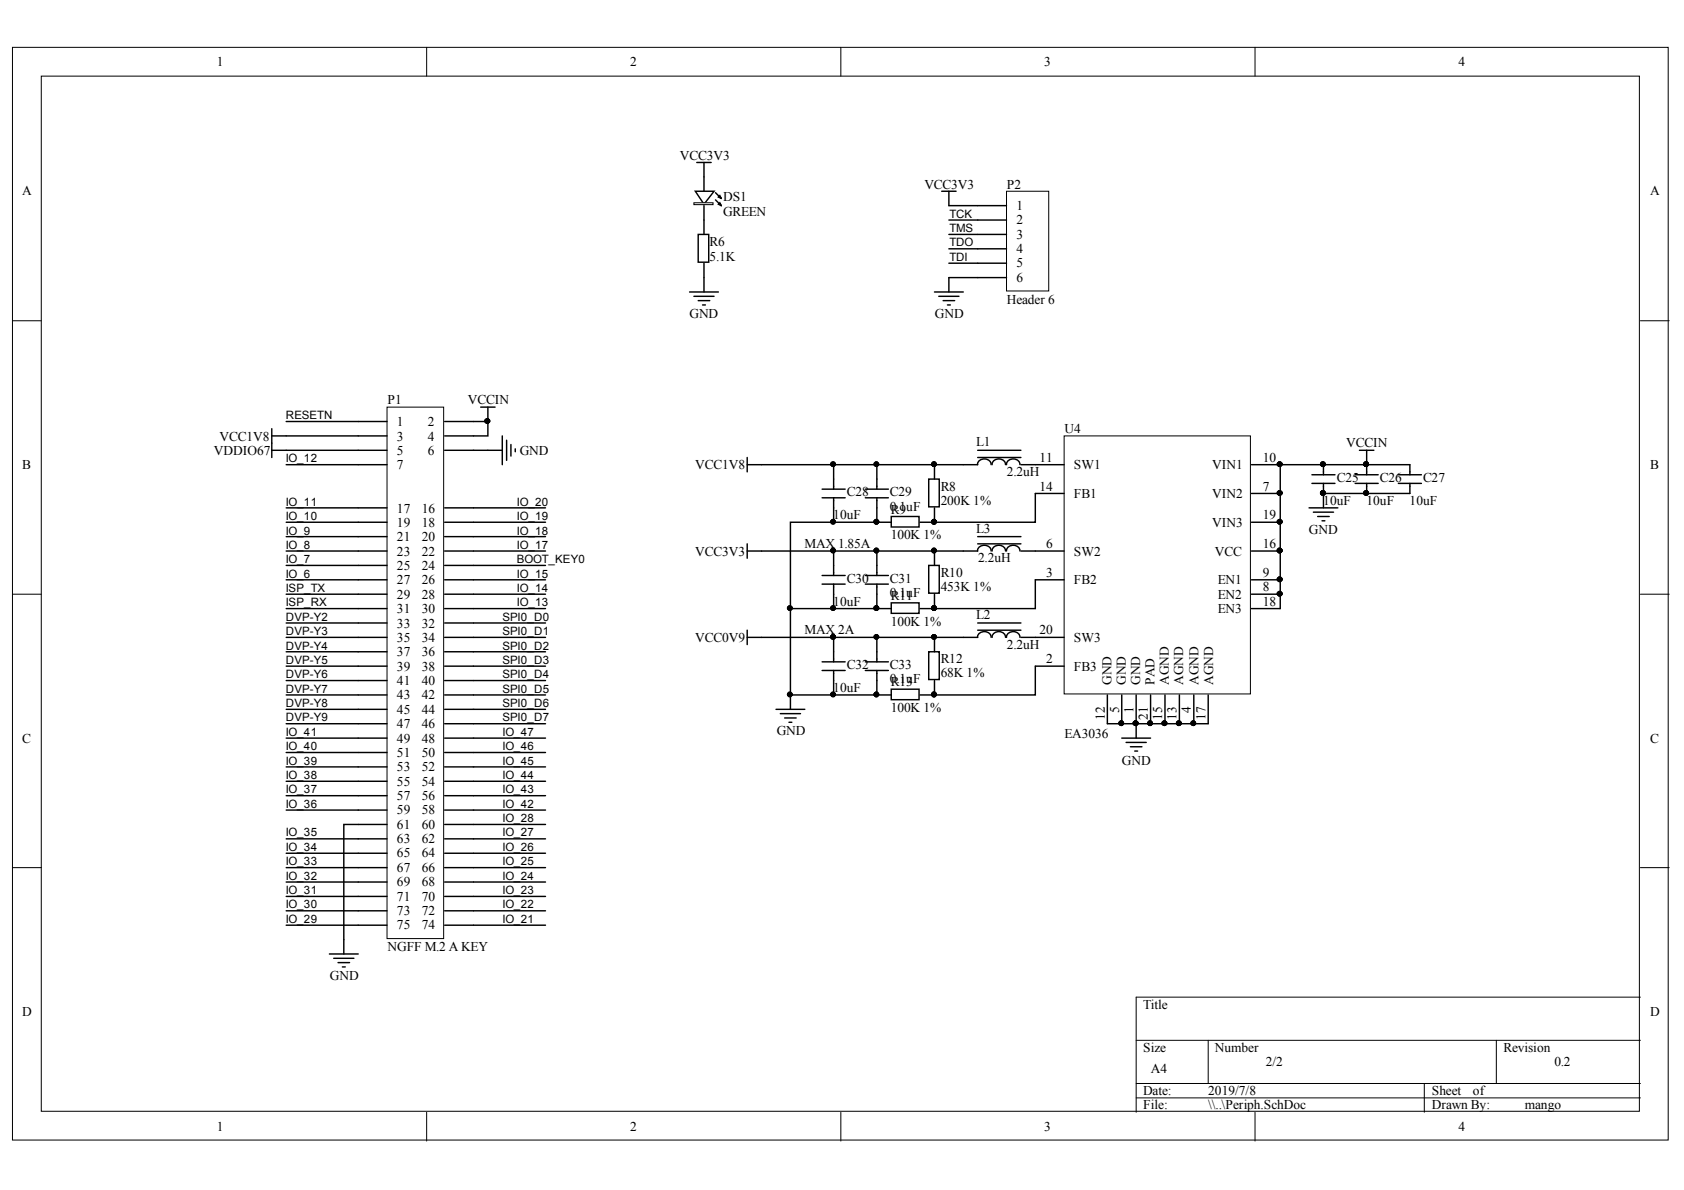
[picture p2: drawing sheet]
<svg xmlns="http://www.w3.org/2000/svg" width="297mm" height="210mm" viewBox="0 0 297 210" stroke-linecap="round" stroke-linejoin="round" font-family="sans-serif">
<defs><g id="words">
<g font-size="2.4">
<text x="38.2" y="11.7">1</text>
<text x="111.1" y="11.7">2</text>
<text x="184.2" y="11.7">3</text>
<text x="257.3" y="11.7">4</text>
<text x="119.9" y="28.2">VCC3V3</text>
<text x="3.9" y="34.5">A</text>
<text x="127.5" y="35.5">DS1</text>
<text x="163.1" y="33.3">VCC3V3</text>
<text x="177.6" y="33.3">P2</text>
<text x="291.1" y="34.5">A</text>
<text x="127.5" y="38">GREEN</text>
<text x="179.3" y="37">1</text>
<text x="179.3" y="39.5">2</text>
<text x="125.2" y="43.4">R6</text>
<text x="125.2" y="46">5.1K</text>
<text x="179.3" y="42.1">3</text>
<text x="179.3" y="44.6">4</text>
<text x="179.3" y="47.2">5</text>
<text x="177.6" y="53.6">Header 6</text>
<text x="179.3" y="49.7">6</text>
<text x="121.6" y="56.1">GND</text>
<text x="164.9" y="56.1">GND</text>
<text x="68.3" y="71.3">P1</text>
<text x="82.5" y="71.3">VCCIN</text>
<text x="38.7" y="77.7">VCC1V8</text>
<text x="70" y="75.2">1</text>
<text x="70" y="77.7">3</text>
<text x="75.4" y="75.2">2</text>
<text x="75.4" y="77.7">4</text>
<text x="187.7" y="76.4">U4</text>
<text x="3.9" y="82.8">B</text>
<text x="37.7" y="80.3">VDDIO67</text>
<text x="70" y="80.3">5</text>
<text x="70" y="82.8">7</text>
<text x="75.4" y="80.3">6</text>
<text x="91.7" y="80.3">GND</text>
<text x="122.6" y="82.8">VCC1V8</text>
<text x="172.2" y="78.8">L1</text>
<text x="177.6" y="84">2.2uH</text>
<text x="183.4" y="81.5">11</text>
<text x="189.4" y="82.8">SW1</text>
<text x="213.8" y="82.8">VIN1</text>
<text x="222.8" y="81.5">10</text>
<text x="237.5" y="78.9">VCCIN</text>
<text x="291.1" y="82.8">B</text>
<text x="149.4" y="87.5">C28</text>
<text x="157" y="87.5">C29</text>
<text x="165.9" y="86.5">R8</text>
<text x="165.9" y="89.1">200K 1%</text>
<text x="183.4" y="86.5">14</text>
<text x="189.4" y="87.9">FB1</text>
<text x="213.8" y="87.9">VIN2</text>
<text x="222.8" y="86.5">7</text>
<text x="233.4" y="89.1">10uF</text>
<text x="235.8" y="85">C25</text>
<text x="241" y="89.1">10uF</text>
<text x="243.4" y="85">C26</text>
<text x="248.6" y="89.1">10uF</text>
<text x="251" y="85">C27</text>
<text x="70" y="90.4">17</text>
<text x="70" y="92.9">19</text>
<text x="70" y="95.5">21</text>
<text x="74.4" y="90.4">16</text>
<text x="74.4" y="92.9">18</text>
<text x="74.4" y="95.5">20</text>
<text x="147" y="91.6">10uF</text>
<text x="157" y="90.1">0.1uF</text>
<text x="157.1" y="90.6">R9</text>
<text x="157.1" y="95.1">100K 1%</text>
<text x="172.2" y="94">L3</text>
<text x="213.8" y="92.9">VIN3</text>
<text x="222.8" y="91.6">19</text>
<text x="230.9" y="94.1">GND</text>
<text x="70" y="98">23</text>
<text x="70" y="100.6">25</text>
<text x="74.4" y="98">22</text>
<text x="74.4" y="100.6">24</text>
<text x="122.6" y="98">VCC3V3</text>
<text x="141.9" y="96.7">MAX 1.85A</text>
<text x="165.9" y="101.7">R10</text>
<text x="172.5" y="99.2">2.2uH</text>
<text x="184.5" y="96.7">6</text>
<text x="184.5" y="101.7">3</text>
<text x="189.4" y="98">SW2</text>
<text x="214.3" y="98">VCC</text>
<text x="222.8" y="101.7">9</text>
<text x="222.8" y="96.7">16</text>
<text x="70" y="103.1">27</text>
<text x="70" y="105.6">29</text>
<text x="74.4" y="103.1">26</text>
<text x="74.4" y="105.6">28</text>
<text x="147" y="106.8">10uF</text>
<text x="149.4" y="102.8">C30</text>
<text x="157" y="102.8">C31</text>
<text x="157" y="105.3">0.1uF</text>
<text x="157.1" y="105.8">R11</text>
<text x="165.9" y="104.3">453K 1%</text>
<text x="189.4" y="103.1">FB2</text>
<text x="214.8" y="103.1">EN1</text>
<text x="214.8" y="105.6">EN2</text>
<text x="222.8" y="104.3">8</text>
<text x="222.8" y="106.8">18</text>
<text x="70" y="108.2">31</text>
<text x="70" y="110.7">33</text>
<text x="70" y="113.2">35</text>
<text x="74.4" y="108.2">30</text>
<text x="74.4" y="110.7">32</text>
<text x="74.4" y="113.2">34</text>
<text x="122.6" y="113.2">VCC0V9</text>
<text x="141.9" y="111.9">MAX 2A</text>
<text x="157.1" y="110.4">100K 1%</text>
<text x="172.2" y="109.2">L2</text>
<text x="183.4" y="111.9">20</text>
<text x="189.4" y="113.2">SW3</text>
<text x="214.8" y="108.2">EN3</text>
<text x="70" y="115.8">37</text>
<text x="70" y="118.3">39</text>
<text x="74.4" y="115.8">36</text>
<text x="74.4" y="118.3">38</text>
<text x="149.4" y="118">C32</text>
<text x="157" y="118">C33</text>
<text x="165.9" y="116.9">R12</text>
<text x="165.9" y="119.5">68K 1%</text>
<text x="177.6" y="114.4">2.2uH</text>
<text x="184.5" y="116.9">2</text>
<text x="189.4" y="118.3">FB3</text>
<text x="70" y="120.8">41</text>
<text x="70" y="123.4">43</text>
<text x="70" y="125.9">45</text>
<text x="74.4" y="120.8">40</text>
<text x="74.4" y="123.4">42</text>
<text x="74.4" y="125.9">44</text>
<text x="147" y="122">10uF</text>
<text x="157" y="120.5">0.1uF</text>
<text x="157.1" y="121">R13</text>
<text x="157.1" y="125.6">100K 1%</text>
<text x="196" y="120.8" transform="rotate(-90 196 120.8)">GND</text>
<text x="197.4" y="125.7" transform="rotate(-90 197.4 125.7)">5</text>
<text x="198.6" y="120.8" transform="rotate(-90 198.6 120.8)">GND</text>
<text x="199.9" y="125.7" transform="rotate(-90 199.9 125.7)">1</text>
<text x="201.1" y="120.8" transform="rotate(-90 201.1 120.8)">GND</text>
<text x="203.6" y="120.8" transform="rotate(-90 203.6 120.8)">PAD</text>
<text x="206.2" y="120.8" transform="rotate(-90 206.2 120.8)">AGND</text>
<text x="208.7" y="120.8" transform="rotate(-90 208.7 120.8)">AGND</text>
<text x="210.1" y="125.7" transform="rotate(-90 210.1 125.7)">4</text>
<text x="211.4" y="120.8" transform="rotate(-90 211.4 120.8)">AGND</text>
<text x="214" y="120.8" transform="rotate(-90 214 120.8)">AGND</text>
<text x="3.9" y="131">C</text>
<text x="70" y="128.4">47</text>
<text x="70" y="131">49</text>
<text x="74.4" y="128.4">46</text>
<text x="74.4" y="131">48</text>
<text x="137" y="129.6">GND</text>
<text x="187.7" y="130.1">EA3036</text>
<text x="194.9" y="126.9" transform="rotate(-90 194.9 126.9)">12</text>
<text x="202.5" y="126.9" transform="rotate(-90 202.5 126.9)">21</text>
<text x="205" y="126.9" transform="rotate(-90 205 126.9)">15</text>
<text x="207.5" y="126.9" transform="rotate(-90 207.5 126.9)">13</text>
<text x="212.6" y="126.9" transform="rotate(-90 212.6 126.9)">17</text>
<text x="291.1" y="131">C</text>
<text x="70" y="133.5">51</text>
<text x="70" y="136">53</text>
<text x="74.4" y="133.5">50</text>
<text x="74.4" y="136">52</text>
<text x="197.9" y="134.9">GND</text>
<text x="70" y="138.6">55</text>
<text x="70" y="141.1">57</text>
<text x="70" y="143.6">59</text>
<text x="74.4" y="138.6">54</text>
<text x="74.4" y="141.1">56</text>
<text x="74.4" y="143.6">58</text>
<text x="70" y="146.2">61</text>
<text x="70" y="148.7">63</text>
<text x="74.4" y="146.2">60</text>
<text x="74.4" y="148.7">62</text>
<text x="70" y="151.3">65</text>
<text x="70" y="153.8">67</text>
<text x="74.4" y="151.3">64</text>
<text x="74.4" y="153.8">66</text>
<text x="70" y="156.3">69</text>
<text x="70" y="158.9">71</text>
<text x="70" y="161.4">73</text>
<text x="74.4" y="156.3">68</text>
<text x="74.4" y="158.9">70</text>
<text x="74.4" y="161.4">72</text>
<text x="68.3" y="167.8">NGFF M.2 A KEY</text>
<text x="70" y="163.9">75</text>
<text x="74.4" y="163.9">74</text>
<text x="58.2" y="172.9">GND</text>
<text x="3.9" y="179.1">D</text>
<text x="201.6" y="178">Title</text>
<text x="291.1" y="179.1">D</text>
<text x="201.6" y="185.6">Size</text>
<text x="214.3" y="185.6">Number</text>
<text x="265.2" y="185.6">Revision</text>
<text x="203" y="189.3">A4</text>
<text x="223.3" y="188.1">2/2</text>
<text x="274.2" y="188.1">0.2</text>
<text x="201.6" y="193.2">Date:</text>
<text x="201.6" y="195.7">File:</text>
<text x="213.1" y="193.2">2019/7/8</text>
<text x="213.1" y="195.7">\\..\Periph.SchDoc</text>
<text x="252.5" y="193.2">Sheet</text>
<text x="252.5" y="195.7">Drawn By:</text>
<text x="259.8" y="193.2">of</text>
<text x="268.9" y="195.7">mango</text>
<text x="38.2" y="199.6">1</text>
<text x="111.1" y="199.6">2</text>
<text x="184.2" y="199.6">3</text>
<text x="257.3" y="199.6">4</text>
</g>
<g font-size="2">
<text x="167.5" y="38.4">TCK</text>
<text x="167.5" y="40.9">TMS</text>
<text x="167.5" y="46">TDI</text>
<text x="167.5" y="43.4">TDO</text>
<text x="50.4" y="73.9">RESETN</text>
<text x="50.4" y="81.5">IO_12</text>
<text x="50.4" y="89.2">IO_11</text>
<text x="91.2" y="89.2">IO_20</text>
<text x="50.4" y="94.3">IO_9</text>
<text x="50.4" y="91.8">IO_10</text>
<text x="91.2" y="94.3">IO_18</text>
<text x="91.2" y="91.8">IO_19</text>
<text x="50.4" y="101.9">IO_6</text>
<text x="50.4" y="99.4">IO_7</text>
<text x="50.4" y="96.8">IO_8</text>
<text x="91.2" y="99.4">BOOT_KEY0</text>
<text x="91.2" y="101.9">IO_15</text>
<text x="91.2" y="96.8">IO_17</text>
<text x="50.4" y="107">ISP_RX</text>
<text x="50.4" y="104.4">ISP_TX</text>
<text x="91.2" y="107">IO_13</text>
<text x="91.2" y="104.4">IO_14</text>
<text x="50.4" y="112">DVP-Y3</text>
<text x="50.4" y="109.5">DVP-Y2</text>
<text x="88.6" y="109.5">SPI0_D0</text>
<text x="88.6" y="112">SPI0_D1</text>
<text x="50.4" y="114.6">DVP-Y4</text>
<text x="50.4" y="117.1">DVP-Y5</text>
<text x="50.4" y="119.6">DVP-Y6</text>
<text x="88.6" y="114.6">SPI0_D2</text>
<text x="88.6" y="117.1">SPI0_D3</text>
<text x="88.6" y="119.6">SPI0_D4</text>
<text x="50.4" y="122.2">DVP-Y7</text>
<text x="50.4" y="124.7">DVP-Y8</text>
<text x="88.6" y="122.2">SPI0_D5</text>
<text x="88.6" y="124.7">SPI0_D6</text>
<text x="50.4" y="127.3">DVP-Y9</text>
<text x="50.4" y="129.8">IO_41</text>
<text x="88.6" y="127.3">SPI0_D7</text>
<text x="88.6" y="129.8">IO_47</text>
<text x="50.4" y="137.4">IO_38</text>
<text x="50.4" y="134.9">IO_39</text>
<text x="50.4" y="132.3">IO_40</text>
<text x="88.6" y="137.4">IO_44</text>
<text x="88.6" y="134.9">IO_45</text>
<text x="88.6" y="132.3">IO_46</text>
<text x="50.4" y="142.5">IO_36</text>
<text x="50.4" y="139.9">IO_37</text>
<text x="88.6" y="142.5">IO_42</text>
<text x="88.6" y="139.9">IO_43</text>
<text x="50.4" y="147.5">IO_35</text>
<text x="88.6" y="147.5">IO_27</text>
<text x="88.6" y="145">IO_28</text>
<text x="50.4" y="155.1">IO_32</text>
<text x="50.4" y="152.6">IO_33</text>
<text x="50.4" y="150.1">IO_34</text>
<text x="88.6" y="155.1">IO_24</text>
<text x="88.6" y="152.6">IO_25</text>
<text x="88.6" y="150.1">IO_26</text>
<text x="50.4" y="160.2">IO_30</text>
<text x="50.4" y="157.7">IO_31</text>
<text x="88.6" y="160.2">IO_22</text>
<text x="88.6" y="157.7">IO_23</text>
<text x="50.4" y="162.7">IO_29</text>
<text x="88.6" y="162.7">IO_21</text>
</g>
</g></defs>
<g fill="#fff" stroke="#000" stroke-width=".18">
<path d="M2.2 8.4h292.1v192.7h-292.1z"/>
<path d="M7.3 13.4h281.9v182.6h-281.9z"/>
</g>
<g fill="none" stroke="#000" stroke-width=".18">
<path d="M75.3 8.4v5M148.3 8.4v5M221.4 8.4v5M2.2 56.6h5.1M289.3 56.6h5.1M2.2 104.8h5.1M289.3 104.8h5.1M2.2 153h5.1M289.3 153h5.1M289.3 175.9h-88.9v20.3M75.3 196.2v5.1M148.3 196.2v5.1"/>
<path d="M200.4 183.5h88.9M200.4 191.1h88.9M200.4 193.7h88.9M213.1 183.5v7.6M221.4 196.2v5.1M251.2 191.1v5.1M263.9 183.5v7.6"/>
</g>
<path d="M124.2 31.2v2.5M124.2 36.3v2.5" fill="none" stroke="#000" stroke-width=".25"/>
<path d="M122.6 33.7h3.4l-1.8 2.3z" fill="#fff"/>
<path d="M122.6 33.7h3.4l-1.8 2.3z" fill="none" stroke="#000" stroke-width=".25"/>
<path d="M122.4 35.8h3.4v.3h-3.4z" fill="#fff" stroke="#000" stroke-width=".18"/>
<g fill="none" stroke="#000" stroke-width=".25">
<path d="M124.2 38.8v2.6M126.2 34l1 1M126.2 35.3l1 1M126.7 34.8l.3-.3 .2 .5zM126.7 36l.3-.2 .2 .5zM121.6 51.5h5.1M122.4 52.3h3.6M123.2 41.4h1.8v4.8h-1.8zM123.2 53h2M123.9 53.8h.5M124.2 46.4v5.1M58.1 168.3h5.1"/>
<path d="M58.9 169h3.5M59.6 169.8h2.1M60.4 170.6h.5M60.6 165.7v2.6"/>
</g>
<path d="M187.7 76.9h32.9v45.5h-32.9z" fill="#fff" stroke="#000" stroke-width=".18"/>
<g fill="none" stroke="#000" stroke-width=".25">
<path d="M122.9 28.7h2.5M124.2 28.7v2.5M47.9 79.4h15.3M47.9 78.2v2.5M83.5 79.4h5.1M83.5 74.4h2.6M84.8 71.8h2.5M86.1 74.4v2.5h-2.6M86.1 71.8v2.6M88.6 76.9v5.1M89.4 77.7v3.5M90.1 78.4v2"/>
<path d="M90.9 79.2v.5M172.5 79.4h7.6M239.8 79.4h2.5M241.1 79.4v4.3M50.5 82h12.7M50.5 97.2h12.7M50.5 92.1h12.7M50.5 89.6h12.7M50.5 94.7h12.7M50.5 99.7h12.7M83.5 97.2h12.7M83.5 92.1h12.7"/>
<path d="M83.5 89.6h12.7M83.5 94.7h12.7M83.5 99.7h12.7M131.8 82h15.2M131.8 97.2h15.2M131.8 80.7v2.5M131.8 95.9v2.6M145 87.8h4.1M145 86.3h4.1M147 87.8v4.3h7.7M147 92.1h-7.6v30.5h15.3v-4.3M152.6 87.8h4.1"/>
<path d="M152.6 86.3h4.1M154.7 97.2h-7.7v4.3M154.7 97.2h17.8M154.7 92.1h2.5M154.7 82v4.3M154.7 87.8v4.3M154.7 97.2v4.3M157.2 91.1h4.9v1.9h-4.9zM162.3 92.1h2.5M163.8 84.5h1.9v4.9h-1.9zM163.8 99.7h1.9v4.9h-1.9zM164.8 82v2.5"/>
<path d="M164.8 89.6v2.5M164.8 97.2v2.5M172.5 82h-25.5v4.3M172.5 80.7h7.6M172.5 95.9h7.6M172.5 94.7h7.6M174.8 82a1.2 1.2 0 0 0-1.2-1.1 1.2 1.2 0 0 0-1.2 1.1M174.8 97.2a1.2 1.2 0 0 0-1.2-1 1.2 1.2 0 0 0-1.2 1M177.4 82a1.19 1.19 0 0 0-1.2-1.1 1.19 1.19 0 0 0-1.2 1.1M177.4 97.2a1.19 1.19 0 0 0-1.2-1 1.19 1.19 0 0 0-1.2 1M179.9 82a1.19 1.19 0 0 0-1.2-1.1 1.19 1.19 0 0 0-1.2 1.1M179.9 97.2a1.19 1.19 0 0 0-1.2-1 1.19 1.19 0 0 0-1.2 1"/>
<path d="M180.1 82h7.6M180.1 97.2h7.6M187.7 87h-5.1v5.1h-17.8M220.7 82h5.1M220.7 87h5.1M220.7 97.2h5.1M220.7 92.1h5.1M225.8 97.2v10.1h-5.1M230.9 89.6h5.1M231.4 85.3h4.1M231.4 83.7h4.1M231.7 90.3h3.5"/>
<path d="M232.4 91.1h2.1M233.2 91.9h.5M233.4 82v1.7M233.4 85.3v4.3M239 85.3h4.1M239 83.7h4.1M241.1 85.3v1.7M246.7 85.3h4M246.7 83.7h4M248.7 85.3v1.7h-15.3M248.7 83.7v-1.7h-22.9v15.2M50.5 102.3h12.7"/>
<path d="M50.5 112.4h12.7M50.5 117.5h12.7M50.5 104.8h12.7M50.5 107.3h12.7M50.5 109.9h12.7M50.5 115h12.7M83.5 102.3h12.7M83.5 112.4h12.7M83.5 117.5h12.7M83.5 104.8h12.7M83.5 107.3h12.7M83.5 109.9h12.7"/>
<path d="M83.5 115h12.7M131.8 112.4h15.2M131.8 111.2v2.5M139.4 107.3h7.6M145 103h4.1M145 101.5h4.1M145 118.3h4.1M145 116.7h4.1M147 103v4.3h7.7M147 112.4h25.5M147 112.4v4.3M147 118.3v4.3"/>
<path d="M152.6 103h4.1M152.6 101.5h4.1M152.6 118.3h4.1M152.6 116.7h4.1M154.7 107.3h2.5M154.7 103v4.3M154.7 112.4v4.3M157.2 106.3h4.9v1.9h-4.9zM162.3 107.3h2.5M163.8 115h1.9v4.9h-1.9zM164.8 104.8v2.5M164.8 112.4v2.6"/>
<path d="M172.5 111.2h7.6M172.5 109.9h7.6M174.8 112.4a1.2 1.2 0 0 0-1.2-1 1.2 1.2 0 0 0-1.2 1M177.4 112.4a1.19 1.19 0 0 0-1.2-1 1.19 1.19 0 0 0-1.2 1M179.9 112.4a1.19 1.19 0 0 0-1.2-1 1.19 1.19 0 0 0-1.2 1M180.1 112.4h7.6M187.7 117.5h-5.1v5.1h-17.8M187.7 102.3h-5.1v5h-17.8M220.7 102.3h5.1M220.7 104.8h5.1M50.5 122.6h12.7M50.5 130.2h12.7"/>
<path d="M50.5 125.1h12.7M50.5 135.3h12.7M50.5 132.7h12.7M50.5 127.7h12.7M50.5 120h12.7M50.5 137.8h12.7M83.5 122.6h12.7M83.5 130.2h12.7M83.5 125.1h12.7M83.5 135.3h12.7M83.5 132.7h12.7M83.5 127.7h12.7"/>
<path d="M83.5 120h12.7M83.5 137.8h12.7M136.9 125.1h5.1M137.6 125.9h3.6M138.4 126.6h2M139.2 127.4h.5M139.4 122.6v2.5M154.7 122.6h2.5M157.2 121.6h4.9v1.8h-4.9zM162.3 122.6h2.5M164.8 120v2.6M195.3 122.6v5.1h17.8v-5.1"/>
<path d="M197.9 122.6v5.1M197.9 130.2h5M198.6 131h3.6M199.4 131.7h2M200.2 132.5h.5M200.4 122.6v7.6M202.9 122.6v5.1M205.5 122.6v5.1M208 122.6v5.1M210.6 122.6v5.1M50.5 158.1h12.7M50.5 155.6h12.7"/>
<path d="M50.5 153h12.7M50.5 148h12.7M50.5 142.9h12.7M50.5 140.3h12.7M50.5 150.5h12.7M63.2 145.4h-2.6v20.3M83.5 158.1h12.7M83.5 155.6h12.7M83.5 153h12.7M83.5 148h12.7M83.5 142.9h12.7M83.5 140.3h12.7"/>
<path d="M83.5 145.4h12.7M83.5 150.5h12.7M50.5 160.7h12.7M50.5 163.2h12.7M83.5 160.7h12.7M83.5 163.2h12.7"/>
</g>
<g fill="#000" stroke="#000" stroke-width=".18">
<circle cx="86" cy="74.3" r=".43"/>
<circle cx="146.9" cy="97.1" r=".43"/>
<circle cx="146.9" cy="81.9" r=".43"/>
<circle cx="146.9" cy="92" r=".43"/>
<circle cx="154.6" cy="97.1" r=".42"/>
<circle cx="154.6" cy="81.9" r=".42"/>
<circle cx="154.6" cy="92" r=".42"/>
<circle cx="164.7" cy="81.9" r=".42"/>
<circle cx="164.7" cy="97.1" r=".42"/>
<circle cx="164.7" cy="92" r=".42"/>
<circle cx="225.7" cy="87" r=".43"/>
<circle cx="225.7" cy="81.9" r=".43"/>
<circle cx="225.7" cy="97.1" r=".43"/>
<circle cx="225.7" cy="92" r=".43"/>
<circle cx="233.3" cy="87" r=".43"/>
<circle cx="233.3" cy="81.9" r=".43"/>
<circle cx="241" cy="87" r=".43"/>
<circle cx="241" cy="81.9" r=".43"/>
<circle cx="139.3" cy="107.3" r=".43"/>
<circle cx="146.9" cy="112.3" r=".43"/>
<circle cx="146.9" cy="107.3" r=".43"/>
<circle cx="154.6" cy="112.3" r=".42"/>
<circle cx="154.6" cy="107.3" r=".42"/>
<circle cx="164.7" cy="112.3" r=".42"/>
<circle cx="164.7" cy="107.3" r=".42"/>
<circle cx="225.7" cy="104.7" r=".43"/>
<circle cx="225.7" cy="102.2" r=".43"/>
<circle cx="139.3" cy="122.5" r=".43"/>
<circle cx="146.9" cy="122.5" r=".43"/>
<circle cx="154.6" cy="122.5" r=".42"/>
<circle cx="164.7" cy="122.5" r=".42"/>
<circle cx="197.8" cy="127.6" r=".42"/>
<circle cx="200.3" cy="127.6" r=".43"/>
<circle cx="202.9" cy="127.6" r=".42"/>
<circle cx="205.4" cy="127.6" r=".43"/>
<circle cx="207.9" cy="127.6" r=".43"/>
<circle cx="210.5" cy="127.6" r=".42"/>
</g>
<path d="M68.3 71.8h10v93.8h-10z" fill="#fff" stroke="#000" stroke-width=".18"/>
<g fill="none" stroke="#000" stroke-width=".25">
<path d="M63.2 74.4h5.1M63.2 76.9h5.1M63.2 79.4h5.1M78.4 74.4h5.1M78.4 76.9h5.1M78.4 79.4h5.1M63.2 82h5.1M63.2 89.6h5.1M63.2 92.1h5.1M63.2 94.7h5.1M63.2 97.2h5.1M63.2 99.7h5.1"/>
<path d="M78.4 89.6h5.1M78.4 92.1h5.1M78.4 94.7h5.1M78.4 97.2h5.1M78.4 99.7h5.1M63.2 102.3h5.1M63.2 104.8h5.1M63.2 107.3h5.1M63.2 109.9h5.1M63.2 112.4h5.1M63.2 115h5.1M63.2 117.5h5.1"/>
<path d="M78.4 102.3h5.1M78.4 104.8h5.1M78.4 107.3h5.1M78.4 109.9h5.1M78.4 112.4h5.1M78.4 115h5.1M78.4 117.5h5.1M63.2 120h5.1M63.2 122.6h5.1M63.2 125.1h5.1M63.2 127.7h5.1M63.2 130.2h5.1"/>
<path d="M63.2 132.7h5.1M63.2 135.3h5.1M63.2 137.8h5.1M78.4 120h5.1M78.4 122.6h5.1M78.4 125.1h5.1M78.4 127.7h5.1M78.4 130.2h5.1M78.4 132.7h5.1M78.4 135.3h5.1M78.4 137.8h5.1M63.2 140.3h5.1"/>
<path d="M63.2 142.9h5.1M63.2 145.4h5.1M63.2 148h5.1M63.2 150.5h5.1M63.2 153h5.1M63.2 155.6h5.1M63.2 158.1h5.1M78.4 140.3h5.1M78.4 142.9h5.1M78.4 145.4h5.1M78.4 148h5.1M78.4 150.5h5.1"/>
<path d="M78.4 153h5.1M78.4 155.6h5.1M78.4 158.1h5.1M63.2 160.7h5.1M63.2 163.2h5.1M78.4 160.7h5.1M78.4 163.2h5.1"/>
</g>
<path d="M177.5 33.7h7.5v17.6h-7.5z" fill="#fff" stroke="#000" stroke-width=".18"/>
<g fill="none" stroke="#000" stroke-width=".25">
<path d="M166.1 33.7h2.5M167.4 33.7v2.6h10.1M167.4 38.8h10.1M164.8 51.5h5.1M165.6 52.3h3.6M166.4 53h2M167.1 53.8h.5M167.4 41.4h10.1M167.4 43.9h10.1M167.4 46.4h10.1M177.5 49h-10.1v2.5M47.9 76.9h15.3"/>
<path d="M47.9 75.6v2.6M50.5 74.4h12.7"/>
</g>
<use href="#words"/>
</svg>
